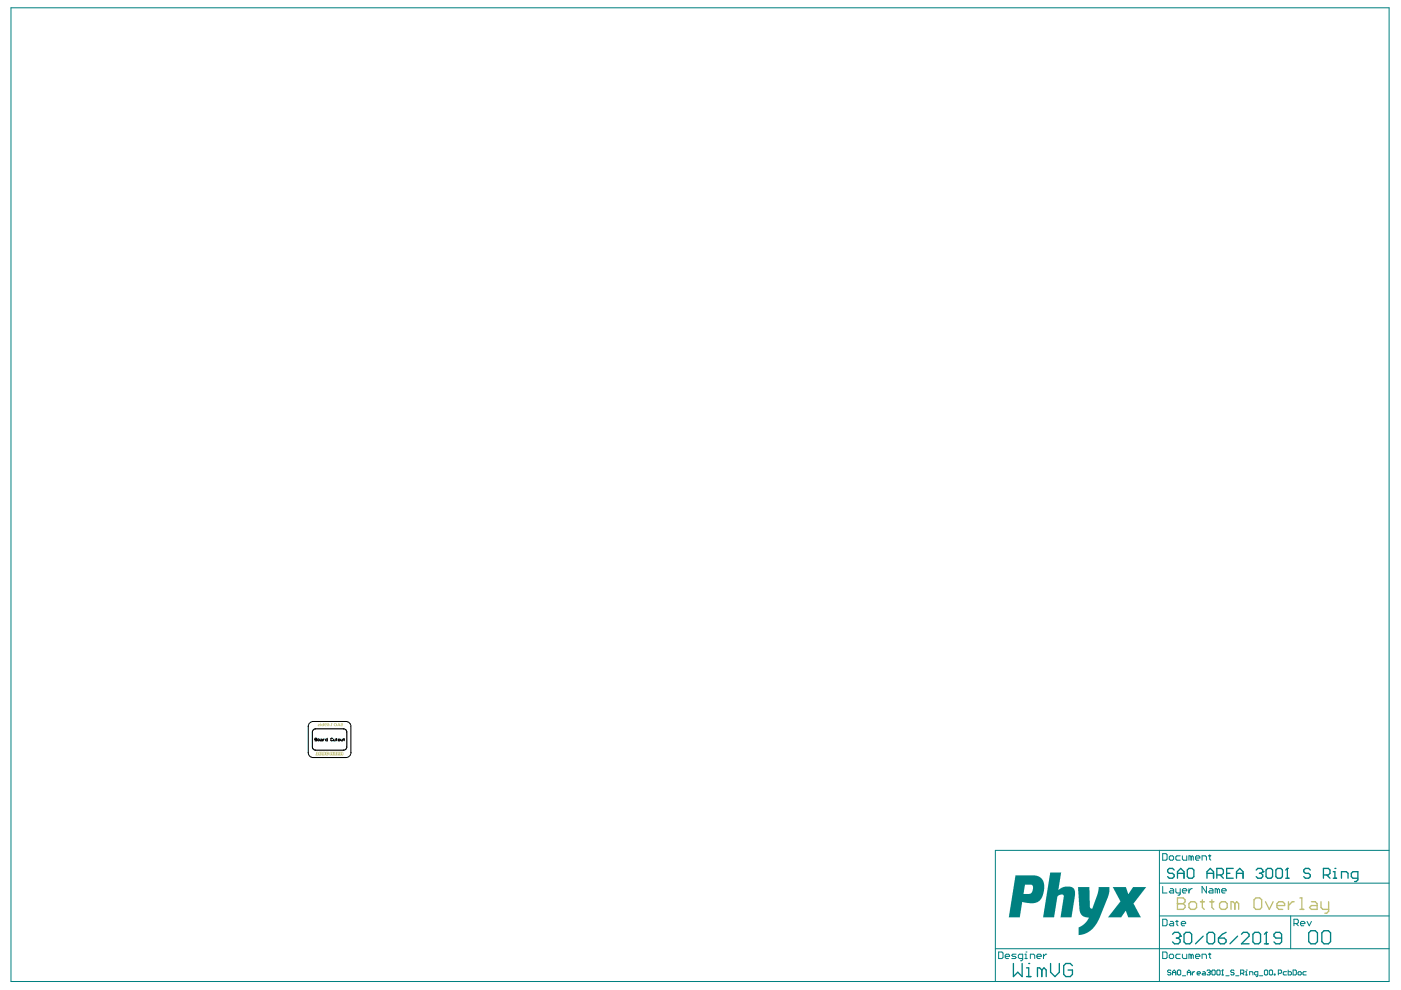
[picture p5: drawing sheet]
<svg xmlns="http://www.w3.org/2000/svg" width="297mm" height="210mm" viewBox="0 0 297 210" stroke-linecap="round" stroke-linejoin="round" font-family="sans-serif">
<g fill="#008080">
<path d="M228.5 188.1h2.5l.1 4.2 .3 .4 .2-.1 1.1-3.1 .2-1.4h2.3v1l-.3 1.3-1.9 4.6-.8 1.3-1 1.1-1 .5-.8 .3-.7 .1v-1.2a.49 .49 0 0 1 0-.5 .49 .49 0 0 1 .5-.2l1.2-.9 .5-1-1.3-.2-.6-.8z"/>
<path d="M235.9 188.1h2.8l.5 1.4 1-1.4h2.8l-2.5 3.2a.33 .33 0 0 0-.2 .3 .33 .33 0 0 0 .2 .3l1.4 2.6h-2.7l-.5-1.4-1 1.4h-2.8l2.4-3.1a.37 .37 0 0 0 .2-.4 .37 .37 0 0 0-.2-.3z"/>
<path d="M222.7 185h2.3l-.6 3.7 .7-.5 .7-.2h1.3l.4 .2 .3 .4 .1 1.3-.7 4.6h-2.4l.7-4.2a.4 .4 0 0 0-.2-.7l-.7 .1-.4 .4-.7 4.4h-2.4z"/>
<path d="M215.3 185.6h4.2l.8 .3 .6 .5 .4 .7 .1 1.8-.6 1.6-.8 .8-.8 .2-2.5-.2-.5 3.2h-2.3zM217.3 187.6l-.3 1.9 1.6-.1 .4-.7-.1-1-.2-.1z"/>
</g>
<g fill="none" stroke="#008080" stroke-width=".21">
<path d="M2.3 1.7h292.2v206.4h-292.2zM245.8 180.3v27.8M245.8 194.2h48.7M245.8 187.2h48.7M246.5 194.9h.7l.2 .2v1l-.2 .2h-.7zM246.5 181h.7l.2 .2v1l-.2 .2h-.7zM246.5 187.9v1.4h.9M247.9 181.7l.2-.2h.5l.2 .2v.5l-.2 .2h-.5l-.2-.2zM248.1 195.4h.5l.2 .2v.7h-.7l-.2-.2 .2-.3h.7M248.1 188.4h.5l.2 .2v.7h-.7l-.2-.2 .2-.2h.7M249.3 195.4h.5M249.3 188.4v.7l.2 .2h.7"/>
<path d="M249.5 195.1v1l.3 .2M250.2 181.5h-.7l-.2 .2v.5l.2 .2h.7M250.2 188.4v1.2l-.4 .2M250.5 195.8h.9l-.2-.4h-.5l-.2 .2v.5l.2 .2h.5M250.7 188.9h.9l-.2-.5h-.5l-.2 .2v.5l.2 .2h.5M250.7 181.5v.7l.2 .2h.7v-.9M252.1 188.4v.9M252.5 181.7l-.4-.2v.9M252.5 181.7l.3-.2 .2 .2v.7M252.5 181.7v.7M252.8 188.4h-.3l-.4 .5M253.5 181.9h.9l-.2-.4h-.5l-.2 .2v.5l.2 .2h.5"/>
<path d="M254.9 182.4v-.9h.7l.2 .2v.7M255.8 187.9v1.4l-.9-1.4v1.4M256.3 181.5h.4M256.5 188.4h.4l.3 .2v.7h-.7l-.2-.2 .2-.2h.7M256.5 181.2v1l.2 .2M258.1 188.6l-.5-.2v.9M258.1 188.6v.7M258.1 188.6l.2-.2 .3 .2v.7M259 188.9h1l-.3-.5h-.4l-.3 .2v.5l.3 .2h.4M273.6 194.2v7M274.3 195.8h.7l.3-.2v-.5l-.3-.2h-.7v1.4M274.8 195.8l.5 .5"/>
<path d="M275.7 195.8h1l-.3-.4h-.4l-.3 .2v.5l.3 .2h.4M277.1 195.4l.5 .9 .5-.9M294.5 180.3h-83.5v27.8M211 201.2h83.5M211.7 201.8h.7l.3 .3v.9l-.3 .2h-.7zM213.1 202.8h.9l-.2-.5h-.4l-.3 .2v.5l.3 .2h.4M215.4 202.3h-.7l-.2 .2 .2 .3h.5l.2 .2-.2 .2h-.7M216.8 203.2h-.7l-.2-.2v-.5l.2-.2h.7v1.2l-.4 .2M217.3 203.2h.5M217.3 202.3h.2v.9M217.5 201.8h.1M218.5 203.2v-.9h.6l.3 .2v.7"/>
<path d="M219.8 202.8h1l-.3-.5h-.4l-.3 .2v.5l.3 .2h.4M221.2 202.3v.9M221.9 202.3h-.2l-.5 .5M246.5 201.8h.7l.2 .3v.9l-.2 .2h-.7zM247.9 202.5l.2-.2h.5l.2 .2v.5l-.2 .2h-.5l-.2-.2zM248.3 205.8l-.2-.1h-.4l-.1 .3 .1 .2h.4l.2 .3-.2 .2h-.4l-.1-.2M248.6 206.2h.7M248.6 206.7v-.7l.3-.3 .4 .3v.7M249.6 205.8l.2-.1h.4l.1 .1v.7l-.1 .2h-.4l-.2-.2zM250.2 202.3h-.7l-.2 .2v.5l.2 .2h.7M250.7 202.3v.7l.2 .2h.7v-.9M250.7 206.9h.7"/>
<path d="M251.7 206.2h.7M251.7 206.7v-.7l.4-.3 .3 .3v.7M252.5 202.5l-.4-.2v.9M252.5 202.5v.7M252.5 202.5l.3-.2 .2 .2v.7M252.8 206v.7M253.3 206l-.5 .4M253.5 202.8h.9l-.2-.5h-.5l-.2 .2v.5l.2 .2h.5M253.8 206.4h.7l-.2-.4h-.3l-.2 .2v.3l.2 .2h.3M254.9 203.2v-.9h.7l.2 .2v.7M255 206h.4l.2 .2v.5h-.6l-.1-.2 .1-.1h.6M255.9 205.8l.2-.1h.3l.2 .3"/>
<path d="M256.3 202.3h.4M256.3 206.2h.1M256.4 206.2l.2 .2-.2 .3h-.3l-.2-.2M256.5 202.1v.9l.2 .2M256.6 206h.1M256.6 206l-.2 .2M256.9 205.8l.2-.1h.4l.1 .1v.7l-.1 .2h-.4l-.2-.2zM258 205.8l.2-.1h.3l.2 .1v.7l-.2 .2h-.3l-.2-.2zM259 206.7h.4M259.2 205.7h.1M259.2 205.7v1M259.2 205.7l-.2 .1"/>
<path d="M259.9 206.9h.7M261.6 205.8l-.1-.1h-.4l-.2 .1 .2 .4h.4l.1 .2-.1 .3h-.4l-.2-.2M262 206.9h.7M263 206.4h.6l.1-.2v-.4l-.1-.1h-.6v1M263.4 206.4l.3 .3M264.1 206.7h.3M264.1 206h.1v.7M264.2 205.7h.1M264.9 206.7v-.7h.6l.1 .2v.5M266.7 206.7h-.5l-.2-.2v-.3l.2-.2h.5v.9l-.4 .2M267 206.9h.7M268.1 205.8l.1-.1h.4l.2 .1v.7l-.2 .2h-.4l-.1-.2z"/>
<path d="M269.3 205.7h.3l.2 .1v.7l-.2 .2h-.3l-.2-.2v-.7zM270.2 206.5h.1v.2h-.1zM271 206.4h.6l.1-.2v-.4l-.1-.1h-.6v1M272.8 206h-.6l-.1 .2v.3l.1 .2h.6M273.1 205.7v1h.5l.2-.2v-.3l-.2-.2h-.5M274.2 205.7h.5l.2 .1v.7l-.2 .2h-.5zM275.2 206.2l.2-.2h.3l.2 .2v.3l-.2 .2h-.3l-.2-.2zM276.9 206h-.5l-.2 .2v.3l.2 .2h.5"/>
</g>
<g fill="none" stroke="#008080" stroke-width=".28">
<path d="M248.6 198.1l.4-.4h.8l.4 .4v.4M248.9 184.5l-.3-.4h-.7l-.3 .4v.3l.3 .4h.7l.3 .3v.4l-.3 .3h-.7l-.3-.3M249.4 198.9h.4M249.6 186.2v-1.4l.7-.7 .7 .7v1.4M249.6 185.2h1.4M249.8 198.9l.4 .4v.4l-.4 .4h-.8l-.4-.4M250.2 198.5h.1M250.2 198.5l-.4 .4M251 198.1l.4-.4h.9l.4 .4v1.6l-.4 .4h-.9l-.4-.4zM251.7 184.5l.4-.4h.7l.3 .4v1.4l-.3 .3h-.7l-.4-.3zM255.1 198.5l-1.6 1.6M255.9 186.2v-1.4l.7-.7 .7 .7v1.4"/>
<path d="M255.9 185.2h1.4M255.9 198.1l.4-.4h.8l.4 .4v1.6l-.4 .4h-.8l-.4-.4zM258 185.5h1l.4-.3v-.7l-.4-.4h-1v2.1M258.3 198.9h1.3l.4 .4v.4l-.4 .4h-.9l-.4-.4zM258.7 185.5l.7 .7M260 197.7l-.9 .4-.8 .8M260.1 185.2h.7M261.5 184.1h-1.4v2.1h1.4M262.2 185.2h1.4M262.2 186.2v-1.4l.7-.7 .7 .7v1.4M262.4 198.5l-1.6 1.6M263.2 198.1l.4-.4h.8l.4 .4v.4l-1.6 1.6h1.6"/>
<path d="M265.6 198.1l.4-.4h.9l.4 .4v1.6l-.4 .4h-.9l-.4-.4zM266.3 184.5l.4-.4h.7l.3 .4v.3M267 185.2h.4M267.4 185.2l.3 .3v.4l-.3 .3h-.7l-.4-.3M267.7 184.8h.1M267.7 184.8l-.3 .4M268.4 184.5l.4-.4h.7l.3 .4v1.4l-.3 .3h-.7l-.4-.3zM268.5 197.7h.1M268.5 197.7v2.4M268.5 197.7l-.4 .4M270.5 184.5l.4-.4h.7l.3 .4v1.4l-.3 .3h-.7l-.4-.3zM271.7 198.9h-1.2l-.4-.4v-.4l.4-.4h.8l.4 .4v1.6l-.4 .4h-.8l-.4-.4"/>
<path d="M272.6 186.2h.7M272.9 184.1h.1M272.9 184.1v2.1M272.9 184.1l-.3 .4M277.5 197.8l.4-.5h1l.4 .5v1.8l-.4 .5h-1l-.4-.5zM277.8 184.5l-.3-.4h-.7l-.4 .4v.3l.4 .4h.7l.3 .3v.4l-.3 .3h-.7l-.4-.3M280.3 197.8l.4-.5h.9l.5 .5v1.8l-.5 .5h-.9l-.4-.5zM280.6 185.5h1l.4-.3v-.7l-.4-.4h-1v2.1M281.3 185.5l.7 .7M282.7 186.2h.7M282.7 184.8h.3v1.4M283 184.1h.1"/>
<path d="M284.4 186.2v-1.4h1.1l.3 .4v1M287.9 186.2h-1l-.4-.3v-.7l.4-.4h1v1.8l-.4 .3h-.3M214.9 204.3v2.8l.9-1 .9 1v-2.8M217.6 207.1h1M217.6 205.2h.5v1.9M218.1 204.3h.1M220.9 205.7l-.5-.5h-.4v1.9M220.9 205.7v1.4M220.9 205.7l.5-.5 .4 .5v1.4M222.7 204.3v1.8l1 1 .9-1v-1.8M227.4 204.7l-.5-.4h-.9l-.5 .4v1.9l.5 .5h.9l.5-.5v-.9h-.9M268.1 200.1h.8"/>
</g>
<path d="M66.4 154.8l.5-.3h5.9a.69 .69 0 0 1 .7 .7v3.2a.69 .69 0 0 1-.7 .7h-5.9a.69 .69 0 0 1-.7-.7v-3.2z" fill="none" stroke="#808080" stroke-width=".21"/>
<g fill="#c0c073">
<path d="M72.2 153.4h.5v.2l-.3 .2 .3 .1h-.5v-.2l.4-.1z"/>
<path d="M70.2 153.3h.3l-.2 .2v.5h-.1z"/>
<path d="M67.4 153.5h.3l.1 .2-.3 .2h.3h-.4v-.2l.3-.1z"/>
<path d="M71.8 153.5l.1 .2h-.2zM71.8 153.3l-.3 .7 .2-.2 .5 .2-.3-.7z"/>
<path d="M70.9 153.7a.2 .2 0 0 1 .4 0 .2 .2 0 0 1-.4 0zM70.8 153.7a.34 .34 0 0 0 .6 0 .34 .34 0 0 0-.6 0z"/>
<path d="M69.3 153.4l.4 .2h-.3v.3h.4v-.4zM69.5 153.8a.1 .1 0 0 1 .2 0 .1 .1 0 0 1-.2 0z"/>
<path d="M68.9 153.5a.1 .1 0 0 1 .2 0 .1 .1 0 0 1-.2 0zM68.8 153.4v.4l.5 .1-.4-.2h.3l.1-.3z"/>
<path d="M68.3 153.7a.13 .13 0 0 1 .2 0 .13 .13 0 0 1-.2 0zM68.2 153.5v.4l.4 .1v-.7h-.1v.2z"/>
<path d="M67.9 153.3a.08 .08 0 0 0 .1 0 .08 .08 0 0 0-.1 0zM67.9 153.5v.5h.1v-.5z"/>
<path d="M72.3 159.5v.3h.2v-.3zM72.1 159.5h.5l.1 .5h-.2v-.1l-.4 .1zM72 159.5v.7l.8-.1-.1-.7h-.6z"/>
<path d="M71.6 159.5v.2h.2v-.2zM71.4 159.5h.6v.5h-.2v-.2h-.2v.2h-.2zM71.3 159.5v.7l.8-.1v-.7h-.7z"/>
<path d="M70.7 159.5h.6v.5h-.6h.4v-.2h-.3l.3-.1v-.2zM70.6 159.5v.7l.8-.1v-.7z"/>
<path d="M70.2 159.5v.3h.2v-.3zM70 159.5h.5l.1 .5h-.2v-.1l-.4 .1zM69.9 159.5v.7l.8-.1-.1-.7h-.6z"/>
<path d="M69.1 159.5h.5v.1l-.3-.1v.2h.1l-.1 .3h.3h-.4zM68.9 159.5l.1 .7h.6l.1-.2-.1-.6h-.5z"/>
<path d="M68.6 159.7l.1 .1zM68.5 159.5v.5h.3v-.5zM68.4 159.5h.5v.5h-.4zM68.2 159.5l.1 .7h.6l.1-.2-.1-.6h-.5z"/>
<path d="M67.9 159.7l.1 .1zM67.8 159.5v.5h.3v-.5zM67.7 159.5h.5v.5h-.5zM67.5 159.5l.1 .7h.6l.1-.2-.1-.6h-.5z"/>
<path d="M67.2 159.5h.2v.5h.1h-.5h.2zM67 159.5l-.1 .7h.6v-.7z"/>
<circle cx="70" cy="153.9" r=".08"/>
</g>
<g fill="none" stroke="#c0c073" stroke-width=".28">
<path d="M249.6 191.6h.1M249.6 190.4h1.3l.4 .4v.4l-.4 .4 .4 .4v.4l-.4 .4h-1.3zM249.6 191.6h1.3M252.1 191.6l.4-.4h.8l.4 .4v.8l-.4 .4h-.8l-.4-.4zM254.5 191.2h.8M254.9 190.8v1.6l.4 .4M256.5 191.2h.9M256.9 190.8v1.6l.5 .4M258.6 191.6l.4-.4h.8l.4 .4v.8l-.4 .4h-.8l-.4-.4zM261.8 191.6l-.4-.4h-.4v1.6M261.8 191.6v1.2M261.8 191.6l.4-.4 .4 .4v1.2"/>
<path d="M265.9 190.8l.4-.4h.8l.4 .4v1.6l-.4 .4h-.8l-.4-.4zM268.3 191.2l.8 1.6 .8-1.6M270.7 192h1.7v-.4l-.4-.4h-.9l-.4 .4v.8l.4 .4h.9M273.2 191.2v1.6M274.4 191.2h-.4l-.8 .8M275.6 192.8h.8M275.6 190.4h.4v2.4M278 191.2h.9l.4 .4v1.2h-1.3l-.4-.4 .4-.4h1.3M280.1 191.2v1.2l.4 .4h1.2M281.7 191.2v2l-.4 .4h-.4"/>
</g>
<g fill="none" stroke="#000" stroke-width=".21">
<path d="M65.6 153.4l.8-.4h7a1.04 1.04 0 0 1 1 1v5.6a1.04 1.04 0 0 1-1 1h-7a1.04 1.04 0 0 1-1-1v-5.6zM66.4 154.7l.5-.2h5.9a.7 .7 0 0 1 .7 .7v3.2a.7 .7 0 0 1-.7 .7h-5.9a.7 .7 0 0 1-.7-.7v-3.2zM66.8 156.8h.1M66.8 156.5l.4 .1-.1 .5h-.3zM66.8 156.8h.3M67.4 156.8l.2-.1 .1 .3-.3 .1zM68 156.7l.3 .1v.3h-.3v-.2h.3M68.5 156.7v.4M68.7 156.7l-.2 .2M69.4 156.5v.6l-.4-.1 .1-.3h.3M70.5 156.6h-.4l.1 .5 .3-.1M70.7 156.7l.1 .4h.3v-.4"/>
<path d="M71.3 156.7h.1M71.3 156.6l.1 .5M71.7 156.8l.3-.1 .1 .3-.3 .1zM72.3 156.7l.1 .4h.2v-.4M72.8 156.7h.2M72.9 156.6l.1 .5"/>
</g>
</svg>
